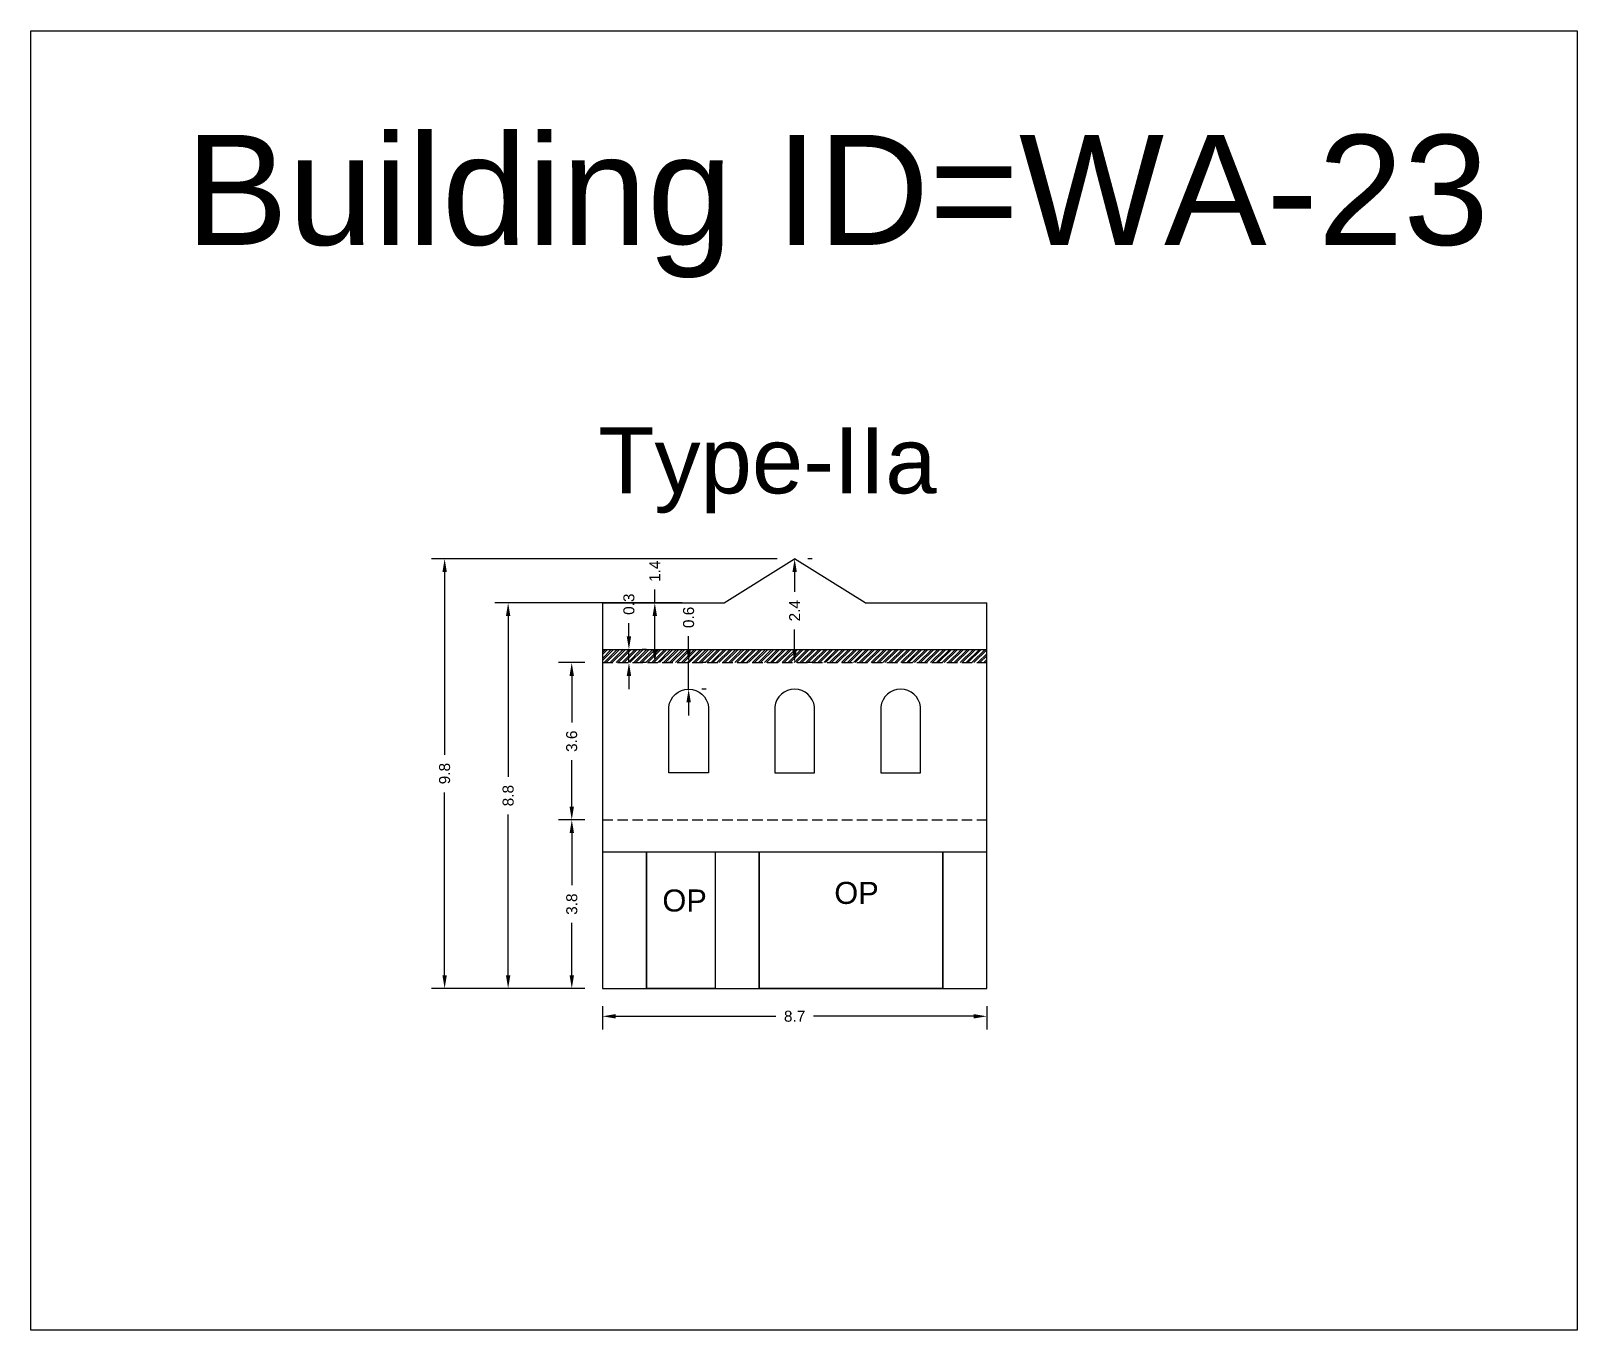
# Model space of a CAD drawing. Header units: metres. Extents: x 3416649 to 3417136, y -6712926 to -6712690.
# Drawn here: x 3416737.74 to 3416772.86, y -6712827.84 to -6712798.33 of the extents above; entities that cross this region are included whole.
import ezdxf

# ---------------------------------------------------------------- set-up
doc = ezdxf.new("R2010")
doc.units = ezdxf.units.M
doc.linetypes.add('ACAD_ISO02W100', pattern=[15, 12, -3])
doc.layers.add('Dotted', color=7, linetype='ACAD_ISO02W100', plot=False)
doc.styles.get("Standard").update_dxf_attribs({"font": 'arial.ttf'})
doc.dimstyles.new('ISO-25', dxfattribs={"dimtxt": 0.25, "dimasz": 0.3, "dimexe": 0.3, "dimexo": 0.4, "dimgap": 0.2, "dimtad": 0, "dimdec": 1, "dimdsep": 46, "dimtxsty": 'Standard', "dimcen": 2.5, "dimadec": 0, "dimazin": 0, "dimtfac": 1, "dimtdec": 1, "dimtmove": 0, "dimatfit": 3, "dimfxl": 1, "dimarcsym": 0})

# ---------------------------------------------------------------- blocks, each defined once
blk = doc.blocks.new('*D181')
at = {"color": 0, "lineweight": -2, "transparency": 16777216}
for p, q in [((3416750.323, -6712816.253), (3416749.728, -6712816.253)), ((3416750.028, -6712816.553), (3416750.028, -6712817.74)), ((3416750.028, -6712819.783), (3416750.028, -6712818.595)), ((3416750.323, -6712820.083), (3416749.728, -6712820.083))]:
    blk.add_line(p, q, dxfattribs=at)
at = {"color": 0, "transparency": 16777216}
for points in [[(3416749.978, -6712816.553), (3416750.078, -6712816.553), (3416750.028, -6712816.253)], [(3416749.978, -6712819.783), (3416750.078, -6712819.783), (3416750.028, -6712820.083)]]:
    blk.add_solid(points, dxfattribs=at)
at = {"layer": 'Defpoints', "color": 0, "transparency": 16777216}
for p in [(3416750.028, -6712816.253), (3416750.723, -6712816.253), (3416750.723, -6712820.083)]:
    blk.add_point(p, dxfattribs=at)
at = {"color": 0, "transparency": 16777216, "insert": (3416750.028, -6712818.168), "char_height": 0.25, "attachment_point": 5, "rotation": 90}
blk.add_mtext('3.8', dxfattribs=at)
blk = doc.blocks.new('*D182')
at = {"color": 0, "lineweight": -2, "transparency": 16777216}
for p, q in [((3416750.323, -6712812.683), (3416749.726, -6712812.683)), ((3416750.026, -6712812.983), (3416750.026, -6712814.04)), ((3416750.026, -6712815.953), (3416750.026, -6712814.895)), ((3416750.323, -6712816.253), (3416749.726, -6712816.253))]:
    blk.add_line(p, q, dxfattribs=at)
at = {"color": 0, "transparency": 16777216}
for points in [[(3416749.976, -6712812.983), (3416750.076, -6712812.983), (3416750.026, -6712812.683)], [(3416749.976, -6712815.953), (3416750.076, -6712815.953), (3416750.026, -6712816.253)]]:
    blk.add_solid(points, dxfattribs=at)
at = {"layer": 'Defpoints', "color": 0, "transparency": 16777216}
for p in [(3416750.026, -6712812.683), (3416750.723, -6712812.683), (3416750.723, -6712816.253)]:
    blk.add_point(p, dxfattribs=at)
at = {"color": 0, "transparency": 16777216, "insert": (3416750.026, -6712814.468), "char_height": 0.25, "attachment_point": 5, "rotation": 90}
blk.add_mtext('3.6', dxfattribs=at)
blk = doc.blocks.new('*D183')
at = {"color": 0, "lineweight": -2, "transparency": 16777216}
for p, q in [((3416751.325, -6712812.083), (3416751.325, -6712811.783)), ((3416751.325, -6712812.683), (3416751.325, -6712812.383)), ((3416751.725, -6712812.383), (3416751.625, -6712812.383)), ((3416751.725, -6712812.683), (3416751.625, -6712812.683)), ((3416751.325, -6712812.983), (3416751.325, -6712813.283))]:
    blk.add_line(p, q, dxfattribs=at)
at = {"color": 0, "transparency": 16777216}
for points in [[(3416751.275, -6712812.083), (3416751.375, -6712812.083), (3416751.325, -6712812.383)], [(3416751.275, -6712812.983), (3416751.375, -6712812.983), (3416751.325, -6712812.683)]]:
    blk.add_solid(points, dxfattribs=at)
at = {"layer": 'Defpoints', "color": 0, "transparency": 16777216}
for p in [(3416751.325, -6712812.383), (3416751.325, -6712812.383), (3416751.325, -6712812.683)]:
    blk.add_point(p, dxfattribs=at)
at = {"color": 0, "transparency": 16777216, "insert": (3416751.325, -6712811.355), "char_height": 0.25, "attachment_point": 5, "rotation": 90}
blk.add_mtext('0.3', dxfattribs=at)
blk = doc.blocks.new('*D184')
at = {"color": 0, "lineweight": -2, "transparency": 16777216}
for p, q in [((3416752.681, -6712812.383), (3416752.681, -6712812.083)), ((3416752.681, -6712813.283), (3416752.681, -6712812.683)), ((3416753.081, -6712812.683), (3416752.981, -6712812.683)), ((3416753.081, -6712813.283), (3416752.981, -6712813.283)), ((3416752.681, -6712813.583), (3416752.681, -6712813.883))]:
    blk.add_line(p, q, dxfattribs=at)
at = {"color": 0, "transparency": 16777216}
for points in [[(3416752.631, -6712812.383), (3416752.731, -6712812.383), (3416752.681, -6712812.683)], [(3416752.631, -6712813.583), (3416752.731, -6712813.583), (3416752.681, -6712813.283)]]:
    blk.add_solid(points, dxfattribs=at)
at = {"layer": 'Defpoints', "color": 0, "transparency": 16777216}
for p in [(3416752.681, -6712812.683), (3416752.681, -6712812.683), (3416752.681, -6712813.283)]:
    blk.add_point(p, dxfattribs=at)
at = {"color": 0, "transparency": 16777216, "insert": (3416752.681, -6712811.655), "char_height": 0.25, "attachment_point": 5, "rotation": 90}
blk.add_mtext('0.6', dxfattribs=at)
blk = doc.blocks.new('*D185')
at = {"color": 0, "lineweight": -2, "transparency": 16777216}
for p, q in [((3416750.723, -6712820.483), (3416750.723, -6712821.015)), ((3416759.453, -6712820.483), (3416759.453, -6712821.015)), ((3416751.023, -6712820.715), (3416754.661, -6712820.715)), ((3416759.153, -6712820.715), (3416755.516, -6712820.715))]:
    blk.add_line(p, q, dxfattribs=at)
at = {"color": 0, "transparency": 16777216}
for points in [[(3416751.023, -6712820.665), (3416751.023, -6712820.765), (3416750.723, -6712820.715)], [(3416759.153, -6712820.665), (3416759.153, -6712820.765), (3416759.453, -6712820.715)]]:
    blk.add_solid(points, dxfattribs=at)
at = {"layer": 'Defpoints', "color": 0, "transparency": 16777216}
for p in [(3416750.723, -6712820.083), (3416759.453, -6712820.083), (3416759.453, -6712820.715)]:
    blk.add_point(p, dxfattribs=at)
at = {"color": 0, "transparency": 16777216, "insert": (3416755.088, -6712820.715), "char_height": 0.25, "attachment_point": 5}
blk.add_mtext('8.7', dxfattribs=at)
blk = doc.blocks.new('*D186')
at = {"color": 0, "lineweight": -2, "transparency": 16777216}
for p, q in [((3416755.488, -6712810.323), (3416755.388, -6712810.323)), ((3416755.088, -6712810.623), (3416755.088, -6712811.073)), ((3416755.088, -6712812.383), (3416755.088, -6712811.932)), ((3416755.488, -6712812.683), (3416755.388, -6712812.683))]:
    blk.add_line(p, q, dxfattribs=at)
at = {"color": 0, "transparency": 16777216}
for points in [[(3416755.038, -6712810.623), (3416755.138, -6712810.623), (3416755.088, -6712810.323)], [(3416755.038, -6712812.383), (3416755.138, -6712812.383), (3416755.088, -6712812.683)]]:
    blk.add_solid(points, dxfattribs=at)
at = {"layer": 'Defpoints', "color": 0, "transparency": 16777216}
for p in [(3416755.088, -6712810.323), (3416755.088, -6712812.683), (3416755.088, -6712812.683)]:
    blk.add_point(p, dxfattribs=at)
at = {"color": 0, "transparency": 16777216, "insert": (3416755.088, -6712811.503), "char_height": 0.25, "attachment_point": 5, "rotation": 90}
blk.add_mtext('2.4', dxfattribs=at)
blk = doc.blocks.new('*D187')
at = {"color": 0, "lineweight": -2, "transparency": 16777216}
for p, q in [((3416751.913, -6712811.323), (3416751.913, -6712811.023)), ((3416752.313, -6712811.323), (3416752.213, -6712811.323)), ((3416751.913, -6712812.383), (3416751.913, -6712811.623)), ((3416752.313, -6712812.683), (3416752.213, -6712812.683))]:
    blk.add_line(p, q, dxfattribs=at)
at = {"color": 0, "transparency": 16777216}
for points in [[(3416751.863, -6712811.623), (3416751.963, -6712811.623), (3416751.913, -6712811.323)], [(3416751.863, -6712812.383), (3416751.963, -6712812.383), (3416751.913, -6712812.683)]]:
    blk.add_solid(points, dxfattribs=at)
at = {"layer": 'Defpoints', "color": 0, "transparency": 16777216}
for p in [(3416751.913, -6712811.323), (3416751.913, -6712811.323), (3416751.913, -6712812.683)]:
    blk.add_point(p, dxfattribs=at)
at = {"color": 0, "transparency": 16777216, "insert": (3416751.913, -6712810.607), "char_height": 0.25, "attachment_point": 5, "rotation": 90}
blk.add_mtext('1.4', dxfattribs=at)
blk = doc.blocks.new('*D188')
at = {"color": 0, "lineweight": -2, "transparency": 16777216}
for p, q in [((3416752.535, -6712811.323), (3416748.282, -6712811.323)), ((3416748.582, -6712811.623), (3416748.582, -6712815.275)), ((3416748.582, -6712819.783), (3416748.582, -6712816.131)), ((3416750.323, -6712820.083), (3416748.282, -6712820.083))]:
    blk.add_line(p, q, dxfattribs=at)
at = {"color": 0, "transparency": 16777216}
for points in [[(3416748.532, -6712811.623), (3416748.632, -6712811.623), (3416748.582, -6712811.323)], [(3416748.532, -6712819.783), (3416748.632, -6712819.783), (3416748.582, -6712820.083)]]:
    blk.add_solid(points, dxfattribs=at)
at = {"layer": 'Defpoints', "color": 0, "transparency": 16777216}
for p in [(3416748.582, -6712811.323), (3416752.935, -6712811.323), (3416750.723, -6712820.083)]:
    blk.add_point(p, dxfattribs=at)
at = {"color": 0, "transparency": 16777216, "insert": (3416748.582, -6712815.703), "char_height": 0.25, "attachment_point": 5, "rotation": 90}
blk.add_mtext('8.8', dxfattribs=at)
blk = doc.blocks.new('*D189')
at = {"color": 0, "lineweight": -2, "transparency": 16777216}
for p, q in [((3416754.688, -6712810.323), (3416746.84, -6712810.323)), ((3416747.14, -6712810.623), (3416747.14, -6712814.775)), ((3416747.14, -6712819.783), (3416747.14, -6712815.63)), ((3416750.323, -6712820.083), (3416746.84, -6712820.083))]:
    blk.add_line(p, q, dxfattribs=at)
at = {"color": 0, "transparency": 16777216}
for points in [[(3416747.09, -6712810.623), (3416747.19, -6712810.623), (3416747.14, -6712810.323)], [(3416747.09, -6712819.783), (3416747.19, -6712819.783), (3416747.14, -6712820.083)]]:
    blk.add_solid(points, dxfattribs=at)
at = {"layer": 'Defpoints', "color": 0, "transparency": 16777216}
for p in [(3416747.14, -6712810.323), (3416755.088, -6712810.323), (3416750.723, -6712820.083)]:
    blk.add_point(p, dxfattribs=at)
at = {"color": 0, "transparency": 16777216, "insert": (3416747.14, -6712815.203), "char_height": 0.25, "attachment_point": 5, "rotation": 90}
blk.add_mtext('9.8', dxfattribs=at)

msp = doc.modelspace()

# ---------------------------------------------------------------- hatches: boundary and pattern name
h = msp.add_hatch()
h.set_pattern_fill('ANSI32', color=256, scale=0.01)
h.set_pattern_definition([(45, (-11.40641, 20.69405), (-0.067351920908, 0.067351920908), []), (45, (-11.3615, 20.69405), (-0.067351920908, 0.067351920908), [])])
h.paths.add_polyline_path([(3416759.453, -6712812.683), (3416759.453, -6712812.383), (3416750.723, -6712812.383), (3416750.723, -6712812.683)])

# ---------------------------------------------------------------- linework, layer by layer
for points in [[(3416737.745, -6712798.335), (3416772.857, -6712798.335), (3416772.857, -6712827.842), (3416737.745, -6712827.842)], [(3416751.723, -6712816.983), (3416753.283, -6712816.983), (3416753.283, -6712820.083), (3416751.723, -6712820.083)], [(3416754.283, -6712816.983), (3416758.453, -6712816.983), (3416758.453, -6712820.083), (3416754.283, -6712820.083)]]:
    msp.add_lwpolyline(points, close=True)
for points in [[(3416753.488, -6712811.323), (3416755.088, -6712810.323)], [(3416756.688, -6712811.323), (3416755.088, -6712810.323)], [(3416750.723, -6712811.323), (3416750.723, -6712820.083)], [(3416750.723, -6712811.323), (3416753.488, -6712811.323)], [(3416756.688, -6712811.323), (3416759.453, -6712811.323)], [(3416759.453, -6712820.083), (3416759.453, -6712811.323)], [(3416750.723, -6712812.383), (3416759.453, -6712812.383)], [(3416750.723, -6712816.983), (3416759.453, -6712816.983)], [(3416751.723, -6712816.983), (3416751.723, -6712820.083)], [(3416753.283, -6712816.983), (3416753.283, -6712820.083)], [(3416754.283, -6712816.983), (3416754.283, -6712820.083)], [(3416758.453, -6712820.083), (3416758.453, -6712816.983)], [(3416750.723, -6712820.083), (3416759.453, -6712820.083)]]:
    msp.add_lwpolyline(points)
for points in [[(3416753.131, -6712815.183), (3416752.231, -6712815.183), (3416752.231, -6712813.683, -0.888889), (3416753.131, -6712813.683)], [(3416755.538, -6712815.183), (3416755.538, -6712813.683, 0.888889), (3416754.638, -6712813.683), (3416754.638, -6712815.183)], [(3416757.946, -6712815.183), (3416757.946, -6712813.683, 0.888889), (3416757.046, -6712813.683), (3416757.046, -6712815.183)]]:
    msp.add_lwpolyline(points, format="xyb", close=True)
at = {"layer": 'Dotted', "ltscale": 0.02}
for points in [[(3416750.723, -6712812.683), (3416759.453, -6712812.683)], [(3416750.723, -6712816.253), (3416759.453, -6712816.253)]]:
    msp.add_lwpolyline(points, dxfattribs=at)

# ---------------------------------------------------------------- texts
at = {"attachment_point": 1}
for s, heights, insert, char_height in [('Building ID=WA-23', [0.517], (3416741.255, -6712800.695), 2.5), ('Type-IIa ', [0.517], (3416750.625, -6712807.338), 1.5), ('OP', [0], (3416752.085, -6712817.835), 0.5), ('OP', [0], (3416755.989, -6712817.662), 0.5)]:
    msp.add_mtext_dynamic_manual_height_columns(s, width=67.86454, gutter_width=12.5, heights=heights, dxfattribs=dict(at, insert=insert, char_height=char_height))

# ---------------------------------------------------------------- dimensions: what is measured, and where the dimension line sits
for base, p1, p2, picture, middle in [((3416747.14, -6712810.323), (3416750.723, -6712820.083), (3416755.088, -6712810.323), '*D189', (3416747.14, -6712815.203)), ((3416751.913, -6712811.323), (3416751.913, -6712812.683), (3416751.913, -6712811.323), '*D187', (3416751.913, -6712810.607)), ((3416755.088, -6712812.683), (3416755.088, -6712810.323), (3416755.088, -6712812.683), '*D186', (3416755.088, -6712811.503)), ((3416751.325, -6712812.383), (3416751.325, -6712812.683), (3416751.325, -6712812.383), '*D183', (3416751.325, -6712811.355)), ((3416748.582, -6712811.323), (3416750.723, -6712820.083), (3416752.935, -6712811.323), '*D188', (3416748.582, -6712815.703)), ((3416752.681, -6712812.683), (3416752.681, -6712813.283), (3416752.681, -6712812.683), '*D184', (3416752.681, -6712811.655)), ((3416750.026, -6712812.683), (3416750.723, -6712816.253), (3416750.723, -6712812.683), '*D182', (3416750.026, -6712814.468)), ((3416750.028, -6712816.253), (3416750.723, -6712820.083), (3416750.723, -6712816.253), '*D181', (3416750.028, -6712818.168))]:
    dim = msp.add_linear_dim(base=base, p1=p1, p2=p2, angle=90, dimstyle='ISO-25')
    dim.commit()
    dim.dimension.update_dxf_attribs({"geometry": picture, "text_midpoint": middle})
dim = msp.add_linear_dim(base=(3416759.453, -6712820.715), p1=(3416750.723, -6712820.083), p2=(3416759.453, -6712820.083), dimstyle='ISO-25')
dim.commit()
dim.dimension.update_dxf_attribs({"geometry": '*D185', "text_midpoint": (3416755.088, -6712820.715)})

doc.saveas('drawing.dxf')
